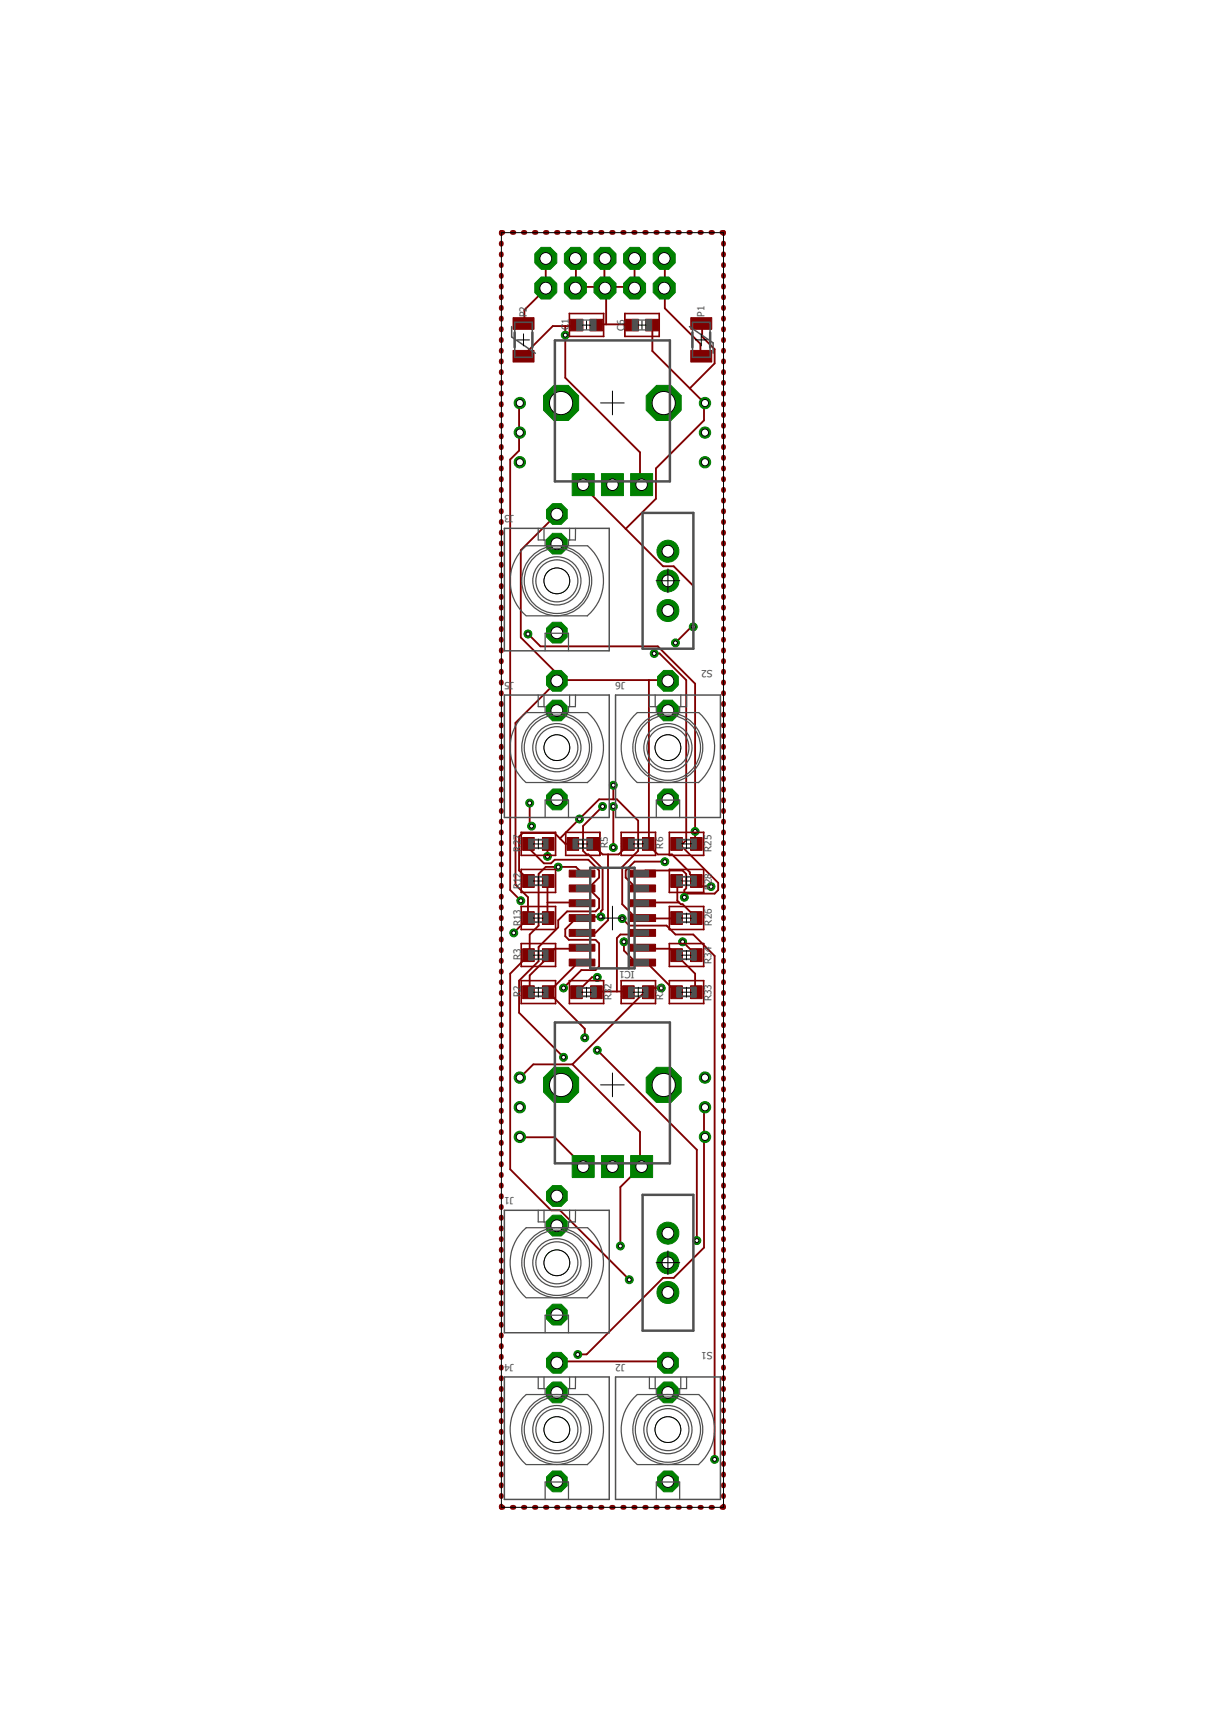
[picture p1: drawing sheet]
<svg xmlns="http://www.w3.org/2000/svg" width="210mm" height="297mm" viewBox="0 0 210 297" stroke-linecap="round" stroke-linejoin="round" font-family="sans-serif">
<defs><g id="words">
<g font-size="1.7" fill="#505050">
<text x="90.3" y="54.3" transform="rotate(-90 90.3 54.3)">P2</text>
<text x="97.5" y="56.5" transform="rotate(-90 97.5 56.5)">C1</text>
<text x="107" y="56.7" transform="rotate(-90 107 56.7)">C6</text>
<text x="120.7" y="54.3" transform="rotate(-90 120.7 54.3)">P1</text>
<text x="87.4" y="88.3" transform="rotate(-180 87.4 88.3)">3</text>
<text x="88.1" y="88.3" transform="rotate(-180 88.1 88.3)">J</text>
<text x="87.4" y="116.8" transform="rotate(-180 87.4 116.8)">5</text>
<text x="88.1" y="116.8" transform="rotate(-180 88.1 116.8)">J</text>
<text x="107.1" y="116.8" transform="rotate(-180 107.1 116.8)">J6</text>
<text x="122.1" y="114.7" transform="rotate(-180 122.1 114.7)">S2</text>
<text x="89.3" y="145.9" transform="rotate(-90 89.3 145.9)">R27</text>
<text x="104.1" y="145.3" transform="rotate(-90 104.1 145.3)">R5</text>
<text x="113.6" y="145.4" transform="rotate(-90 113.6 145.4)">R6</text>
<text x="121.9" y="145.9" transform="rotate(-90 121.9 145.9)">R25</text>
<text x="89.2" y="152.3" transform="rotate(-90 89.2 152.3)">R12</text>
<text x="121.9" y="152.5" transform="rotate(-90 121.9 152.5)">R28</text>
<text x="89.3" y="158.7" transform="rotate(-90 89.3 158.7)">R13</text>
<text x="122" y="158.6" transform="rotate(-90 122 158.6)">R26</text>
<text x="89.2" y="164.5" transform="rotate(-90 89.2 164.5)">R3</text>
<text x="108.7" y="166.4" transform="rotate(-180 108.7 166.4)">IC1</text>
<text x="121.9" y="165.1" transform="rotate(-90 121.9 165.1)">R34</text>
<text x="89.3" y="170.9" transform="rotate(-90 89.3 170.9)">R2</text>
<text x="104.8" y="171.4" transform="rotate(-90 104.8 171.4)">R3</text>
<text x="104.8" y="169.4" transform="rotate(-90 104.8 169.4)">2</text>
<text x="113.7" y="171.4" transform="rotate(-90 113.7 171.4)">R31</text>
<text x="121.9" y="171.5" transform="rotate(-90 121.9 171.5)">R33</text>
<text x="88.1" y="205.1" transform="rotate(-180 88.1 205.1)">J1</text>
<text x="88.1" y="233.7" transform="rotate(-180 88.1 233.7)">J4</text>
<text x="107.1" y="233.7" transform="rotate(-180 107.1 233.7)">J2</text>
<text x="122.1" y="231.5" transform="rotate(-180 122.1 231.5)">S1</text>
</g>
</g></defs>
<g fill="#800000" stroke="#800000" stroke-width=".17">
<path d="M97.7 54.7h2.2v2h-2.2z"/>
<path d="M101.1 54.7h2.2v2h-2.2z"/>
<path d="M107.2 54.7h2.2v2h-2.2z"/>
<path d="M110.6 54.7h2.2v2h-2.2z"/>
<path d="M107.9 161.8h4.4v1.1h-4.4z"/>
<path d="M97.5 161.8h4.4v1.1h-4.4z"/>
<path d="M107.9 164.3h4.4v1.2h-4.4z"/>
<path d="M107.9 159.2h4.4v1.2h-4.4z"/>
<path d="M107.9 156.7h4.4v1.2h-4.4z"/>
<path d="M97.5 164.3h4.4v1.2h-4.4z"/>
<path d="M97.5 159.2h4.4v1.2h-4.4z"/>
<path d="M97.5 156.7h4.4v1.2h-4.4z"/>
<path d="M107.9 151.6h4.4v1.2h-4.4z"/>
<path d="M97.5 151.6h4.4v1.2h-4.4z"/>
<path d="M107.9 154.1h4.4v1.2h-4.4z"/>
<path d="M107.9 149.1h4.4v1.1h-4.4z"/>
<path d="M97.5 154.1h4.4v1.2h-4.4z"/>
<path d="M97.5 149.1h4.4v1.1h-4.4z"/>
<path d="M118.4 54.4h3.6v2h-3.6z"/>
<path d="M118.4 60h3.6v2h-3.6z"/>
<path d="M87.9 60h3.6v2h-3.6z"/>
<path d="M87.9 54.4h3.6v2h-3.6z"/>
<path d="M89.6 149.8h1.9v2.2h-1.9z"/>
<path d="M92.9 149.8h2v2.2h-2z"/>
<path d="M92.9 156.2h2v2.2h-2z"/>
<path d="M89.6 156.2h1.9v2.2h-1.9z"/>
<path d="M89.6 168.9h1.9v2.2h-1.9z"/>
<path d="M92.9 168.9h2v2.2h-2z"/>
<path d="M118.3 143.5h2v2.2h-2z"/>
<path d="M114.9 143.5h2v2.2h-2z"/>
<path d="M114.9 156.2h2v2.2h-2z"/>
<path d="M118.3 156.2h2v2.2h-2z"/>
<path d="M89.6 143.5h1.9v2.2h-1.9z"/>
<path d="M92.9 143.5h2v2.2h-2z"/>
<path d="M114.9 149.8h2v2.2h-2z"/>
<path d="M118.3 149.8h2v2.2h-2z"/>
<path d="M89.6 162.5h1.9v2.2h-1.9z"/>
<path d="M92.9 162.5h2v2.2h-2z"/>
<path d="M110.1 168.9h2v2.2h-2z"/>
<path d="M106.7 168.9h2v2.2h-2z"/>
<path d="M101.2 168.9h2v2.2h-2z"/>
<path d="M97.8 168.9h2v2.2h-2z"/>
<path d="M118.3 168.9h2v2.2h-2z"/>
<path d="M114.9 168.9h2v2.2h-2z"/>
<path d="M118.3 162.5h2v2.2h-2z"/>
<path d="M114.9 162.5h2v2.2h-2z"/>
<path d="M97.2 143.5h1.9v2.2h-1.9z"/>
<path d="M100.6 143.5h2v2.2h-2z"/>
<path d="M106.7 143.5h2v2.2h-2z"/>
<path d="M110.1 143.5h2v2.2h-2z"/>
</g>
<g fill="none" stroke="#800000" stroke-width=".32">
<path d="M93.5 44.3v5.2l-3.6 3.6v2.1l-.2 .2M96.9 55.9v8.8l12.8 12.8v5.5h.2M98.6 44.3l.1 4.8M98.7 49.1h4.9M98.7 49.1l-.1 .2M98.8 55.7l-.1 .2h-4l-4.8 4.8-.2 .3M102.2 55.7l.1-.1h5.8l.2 .1M103.6 49.1l.1 .2M103.7 49.3l.2 .2v6.1M103.7 44.3h-.1v4.8M108.7 49.1h-4.8l-.2 .2M108.7 44.3v5"/>
<path d="M111.7 55.7l.1 4.4 9 8.9-.2 .3v2.7l-8.2 8.2v5.2l-5.2 5.2M113.8 44.3h.1v4.8l-.1 .2 .1 .2v3.3l6.1 6.1v1.8l.2 .3M120.2 55.4l.1 .2v2.1l2.1 2.1v2.5l-4.2 4.2M89.1 69l-.2 .3v4.5l.2 .3h-.2v3.1l-1.5 1.5v73.8l1.8 1.8M95.4 88.1l-6.2 6.2v14.9l6.1 6.1 .1 1.3M99.9 83v.3l13.7 13.7h1.8l3.4 3.4v7M90.5 108.6l2.1 2.1h20.1l6.4 6.4v27.4l.2 .1M95.4 116.6l-7.1 7.2v27.8l2.2 2.1 .1 3.6-2.6 2.5M95.4 116.6l.3-.1h18.5l.2 .1M111.2 116.5v28l-.1 .1 .1 .2 1.5 1.6h2.4l3.1 3v.3l2.1 2.1h1.5M112.1 111.9h.9l4.6 4.6v27.4l-.9 .9M118.8 107.1l-3.1 3"/>
<path d="M90.8 137.5v3.7l.3 .3M103.3 138.1l-3.4 3.4v4.3l.6 .6h.3l2.5 2.4v7l-.3 .3v.9h-3.1l-.3 .3h-.9l-1.8 1.9v1.2l.6 .6h4.5l.7 .6v4l-.7 .6h-2.4l-3 3M105.1 134.5v2.4M105.1 138.1v7.1M90.6 144.6l.2 .2v.7l2.4 2.4h1.2l.6-.6h5.8l1.9 1.8v1.2l-1.9 1.9M93.8 154.6h5.8l.1 .1M93.9 144.6l-.1 .2v1.9M93.9 150.9h-.1v6.1l.1 .3M95.9 143.6l6.8-6.7h3l3.6 3.7v5.2l-2.7 2.7v6.4l2.1 2.1h1.3l.3 .3h5.6M95.9 143.6l1 .9 1.2 .1M95.9 143.6l-.9-.9h-5.4l-.7 .6v5.8l1.6 1.5 .1 .3M99.7 149.6l-1-1.1h-5.2l-1.2 1.2v8.9l-1.5 1.5v3.3l-3.4 3.4v33.5l7 7h1.5l11.9 11.9"/>
<path d="M99.7 152.2h1.1zM100.8 152.2l1.9 1.8v1.5l-.7 .6h-4.8l-1.5 1.5v1.3l-3.4 3.3v2.5l-3.4 3.3v5.5l7.7 7.6M101.6 144.6l1.7 1.8h2.7l1.7-1.8M104.2 146.4v11.2l-2.2 2.2h-2.3M106.6 157.3l1.2 1.3h6.4l1.5 1.5h3.1l3.6 3.6v86.3M110.1 159.8l-.1 .3h-3.7l-.6 .6v9.1M110.1 149.6l.5-.5h6.4l.6 .6v2.5l-.3 .3v1.2M113.9 147.6h-5.2l-1.5 1.5v1.2l1.9 1.9h1M115.9 150.9h.2v3.4l.3 .3M115.9 144.6l.8 .2h-.6zM116.4 154.6h-6.1l-.2 .1M116.4 154.6l.3 .3h.3l2.3 2.4"/>
<path d="M116.7 144.8l6.4 6.4v1.3l-.7 .6h-5.1M99.7 162.3l-.1 .2h-4.6l-1.1 1.1 .2 .1-3.3 3.4v2.7l-.2 .2M99.7 164.9l-.7 .1-5.1 5 6.3 6.2v1.6M102.2 170l.1-.2h5.2l.2 .2M102.3 167.4h-.9l-2.6 2.6M102.3 179.9l17.1 17.1v15.5M106.9 161.3v1.5l1.8 1.9h1.3l.3 .3h.6l5 5M110.1 162.3l.2 .2h4.5l4.3 4.3v3l.2 .2M113.3 169.2h-1.5a1.54 1.54 0 0 1-1.5 .9l-12.2 12.2M117 161.3l2.3 2.3M89.1 194.7l5.9 .1 4.9 5M98.1 182.3l11.6 11.6v5.8l.2 .1-3.6 3.5v10.1"/>
<path d="M98.1 182.3h-6.7l-2.3 2.3M120.8 189.7h-.2v4.8l.2 .2-.2 .1v18.9l-5.2 5.2h-1.8l-13.1 13.1h-1.5M95.4 233.4l.3-.2h18.5l.2 .2"/>
</g>
<g fill="none" stroke="#800000" stroke-width=".83">
<path d="M86.2 39.8h-.3v.2M87.8 39.8h.3M89.7 39.8h.2M91.6 39.8h.2M93.5 39.8h.2M95.4 39.8h.2M97.2 39.8h.3M99.1 39.8h.3M101 39.8h.3M102.9 39.8h.3M104.8 39.8h.3M106.7 39.8h.3"/>
<path d="M108.6 39.8h.2M110.5 39.8h.2M112.4 39.8h.2M114.3 39.8h.2M116.1 39.8h.3M118 39.8h.3M119.9 39.8h.3M121.8 39.8h.3M123.7 39.8h.3v.2M85.9 41.6v.2M85.9 43.5v.2M85.9 45.3v.2"/>
<path d="M85.9 47.1v.2M85.9 49v.2M85.9 50.8v.2M85.9 52.6v.3M85.9 54.5v.2M85.9 56.3v.2M85.9 58.1v.3M85.9 60v.2M124 41.6v.2M124 43.5v.2M124 45.3v.2M124 47.1v.2"/>
<path d="M124 49v.2M124 50.8v.2M124 52.6v.3M124 54.5v.2M124 56.3v.2M124 58.1v.3M124 60v.2M85.9 61.8v.2M85.9 63.6v.3M85.9 65.5v.2M85.9 67.3v.2M85.9 69.2v.2"/>
<path d="M85.9 71v.2M85.9 72.8v.2M85.9 74.7v.1M85.9 76.5v.2M85.9 78.3v.2M124 61.8v.2M124 63.6v.3M124 65.5v.2M124 67.3v.2M124 69.2v.2M124 71v.2M124 72.8v.2"/>
<path d="M124 74.7v.1M124 76.5v.2M124 78.3v.2M85.9 80.2v.1M85.9 82v.2M85.9 83.8v.2M85.9 85.6v.3M85.9 87.5v.2M85.9 89.3v.2M85.9 91.1v.3M85.9 93v.2M85.9 94.8v.2"/>
<path d="M85.9 96.6v.3M85.9 98.5v.2M124 80.2v.1M124 82v.2M124 83.8v.2M124 85.6v.3M124 87.5v.2M124 89.3v.2M124 91.1v.3M124 93v.2M124 94.8v.2M124 96.6v.3"/>
<path d="M124 98.5v.2M85.9 100.3v.2M85.9 102.2v.2M85.9 104v.2M85.9 105.8v.2M85.9 107.7v.2M85.9 109.5v.2M85.9 111.3v.2M85.9 113.2v.2M85.9 115v.2M85.9 116.8v.2M85.9 118.7v.2"/>
<path d="M124 100.3v.2M124 102.2v.2M124 104v.2M124 105.8v.2M124 107.7v.2M124 109.5v.2M124 111.3v.2M124 113.2v.2M124 115v.2M124 116.8v.2M124 118.7v.2M85.9 120.5v.2"/>
<path d="M85.9 122.3v.2M85.9 124.2v.2M85.9 126v.2M85.9 127.8v.2M85.9 129.6v.3M85.9 131.5v.2M85.9 133.3v.2M85.9 135.1v.3M85.9 137v.2M85.9 138.8v.2M124 120.5v.2M124 122.3v.2"/>
<path d="M124 124.2v.2M124 126v.2M124 127.8v.2M124 129.6v.3M124 131.5v.2M124 133.3v.2M124 135.1v.3M124 137v.2M124 138.8v.2M85.9 140.7v.2M85.9 142.5v.2M85.9 144.3v.2"/>
<path d="M85.9 146.2v.2M85.9 148v.2M85.9 149.8v.2M85.9 151.7v.2M85.9 153.5v.2M85.9 155.3v.2M85.9 157.2v.2M85.9 159v.2M124 140.7v.2M124 142.5v.2M124 144.3v.2M124 146.2v.2"/>
<path d="M124 148v.2M124 149.8v.2M124 151.7v.2M124 153.5v.2M124 155.3v.2M124 157.2v.2M124 159v.2M85.9 160.8v.2M85.9 162.7v.2M85.9 164.5v.2M85.9 166.3v.2M85.9 168.2v.2"/>
<path d="M85.9 170v.2M85.9 171.8v.2M85.9 173.7v.2M85.9 175.5v.2M85.9 177.3v.2M85.9 179.2v.2M124 160.8v.2M124 162.7v.2M124 164.5v.2M124 166.3v.2M124 168.2v.2M124 170v.2"/>
<path d="M124 171.8v.2M124 173.7v.2M124 175.5v.2M124 177.3v.2M124 179.2v.2M85.9 181v.2M85.9 182.8v.2M85.9 184.7v.2M85.9 186.5v.2M85.9 188.3v.2M85.9 190.2v.2M85.9 192v.2"/>
<path d="M85.9 193.8v.2M85.9 195.7v.2M85.9 197.5v.2M85.9 199.3v.2M124 181v.2M124 182.8v.2M124 184.7v.2M124 186.5v.2M124 188.3v.2M124 190.2v.2M124 192v.2M124 193.8v.2"/>
<path d="M124 195.7v.2M124 197.5v.2M124 199.3v.2M85.9 201.2v.2M85.9 203v.2M85.9 204.8v.2M85.9 206.7v.2M85.9 208.5v.2M85.9 210.3v.2M85.9 212.2v.2M85.9 214v.2M85.9 215.8v.2"/>
<path d="M85.9 217.7v.2M85.9 219.5v.2M124 201.2v.2M124 203v.2M124 204.8v.2M124 206.7v.2M124 208.5v.2M124 210.3v.2M124 212.2v.2M124 214v.2M124 215.8v.2M124 217.7v.2"/>
<path d="M124 219.5v.2M85.9 221.3v.2M85.9 223.2v.2M85.9 225v.2M85.9 226.8v.2M85.9 228.7v.2M85.9 230.5v.2M85.9 232.3v.2M85.9 234.2v.2M85.9 236v.2M85.9 237.8v.2M85.9 239.7v.2"/>
<path d="M124 221.3v.2M124 223.2v.2M124 225v.2M124 226.8v.2M124 228.7v.2M124 230.5v.2M124 232.3v.2M124 234.2v.2M124 236v.2M124 237.8v.2M124 239.7v.2M85.9 241.5v.2"/>
<path d="M85.9 243.3v.2M85.9 245.2v.2M85.9 247v.2M85.9 248.8v.2M85.9 250.7v.2M85.9 252.5v.2M85.9 254.3v.3M85.9 256.2v.2M85.9 258v.2h.3M87.8 258.2h.3M89.7 258.2h.2M91.6 258.2h.2"/>
<path d="M93.5 258.2h.2M95.4 258.2h.2M97.2 258.2h.3M99.1 258.2h.3M101 258.2h.3M102.9 258.2h.3M104.8 258.2h.3M106.7 258.2h.3M108.6 258.2h.2M110.5 258.2h.2M112.4 258.2h.2M114.3 258.2h.2"/>
<path d="M116.1 258.2h.3M118 258.2h.3M119.9 258.2h.3M121.8 258.2h.3M124 241.5v.2M124 243.3v.2M124 245.2v.2M124 247v.2M124 248.8v.2M124 250.7v.2M124 252.5v.2M124 254.3v.3"/>
<path d="M124 256.2v.2M124 258v.2h-.3"/>
</g>
<circle cx="95.4" cy="210" r="1.93" fill="#008000" stroke="#008000" stroke-width=".17"/>
<circle cx="95.4" cy="210" r="1.02" fill="#fff" stroke="#000" stroke-width=".17"/>
<circle cx="95.4" cy="225.2" r="1.93" fill="#008000" stroke="#008000" stroke-width=".17"/>
<circle cx="95.4" cy="225.2" r="1.02" fill="#fff" stroke="#000" stroke-width=".17"/>
<circle cx="95.4" cy="204.9" r="1.93" fill="#008000" stroke="#008000" stroke-width=".17"/>
<circle cx="95.4" cy="204.9" r="1.02" fill="#fff" stroke="#000" stroke-width=".17"/>
<circle cx="114.4" cy="238.5" r="1.93" fill="#008000" stroke="#008000" stroke-width=".17"/>
<circle cx="114.4" cy="238.5" r="1.02" fill="#fff" stroke="#000" stroke-width=".17"/>
<circle cx="114.4" cy="253.8" r="1.93" fill="#008000" stroke="#008000" stroke-width=".17"/>
<circle cx="114.4" cy="253.8" r="1.02" fill="#fff" stroke="#000" stroke-width=".17"/>
<circle cx="114.4" cy="233.4" r="1.93" fill="#008000" stroke="#008000" stroke-width=".17"/>
<circle cx="114.4" cy="233.5" r="1.02" fill="#fff" stroke="#000" stroke-width=".17"/>
<circle cx="95.4" cy="93.1" r="1.93" fill="#008000" stroke="#008000" stroke-width=".17"/>
<circle cx="95.4" cy="93.2" r="1.02" fill="#fff" stroke="#000" stroke-width=".17"/>
<circle cx="95.4" cy="108.4" r="1.93" fill="#008000" stroke="#008000" stroke-width=".17"/>
<circle cx="95.4" cy="108.4" r="1.02" fill="#fff" stroke="#000" stroke-width=".17"/>
<circle cx="95.4" cy="88.1" r="1.93" fill="#008000" stroke="#008000" stroke-width=".17"/>
<circle cx="95.4" cy="88.1" r="1.02" fill="#fff" stroke="#000" stroke-width=".17"/>
<circle cx="95.4" cy="238.5" r="1.93" fill="#008000" stroke="#008000" stroke-width=".17"/>
<circle cx="95.4" cy="238.5" r="1.02" fill="#fff" stroke="#000" stroke-width=".17"/>
<circle cx="95.4" cy="253.8" r="1.93" fill="#008000" stroke="#008000" stroke-width=".17"/>
<circle cx="95.4" cy="253.8" r="1.02" fill="#fff" stroke="#000" stroke-width=".17"/>
<circle cx="95.4" cy="233.4" r="1.93" fill="#008000" stroke="#008000" stroke-width=".17"/>
<circle cx="95.4" cy="233.5" r="1.02" fill="#fff" stroke="#000" stroke-width=".17"/>
<circle cx="95.4" cy="121.7" r="1.93" fill="#008000" stroke="#008000" stroke-width=".17"/>
<circle cx="95.4" cy="121.7" r="1.02" fill="#fff" stroke="#000" stroke-width=".17"/>
<circle cx="95.4" cy="136.9" r="1.93" fill="#008000" stroke="#008000" stroke-width=".17"/>
<circle cx="95.4" cy="137" r="1.02" fill="#fff" stroke="#000" stroke-width=".17"/>
<circle cx="95.4" cy="116.6" r="1.93" fill="#008000" stroke="#008000" stroke-width=".17"/>
<circle cx="95.4" cy="116.6" r="1.02" fill="#fff" stroke="#000" stroke-width=".17"/>
<circle cx="114.4" cy="121.7" r="1.93" fill="#008000" stroke="#008000" stroke-width=".17"/>
<circle cx="114.4" cy="121.7" r="1.02" fill="#fff" stroke="#000" stroke-width=".17"/>
<circle cx="114.4" cy="136.9" r="1.93" fill="#008000" stroke="#008000" stroke-width=".17"/>
<circle cx="114.4" cy="137" r="1.02" fill="#fff" stroke="#000" stroke-width=".17"/>
<circle cx="114.4" cy="116.6" r="1.93" fill="#008000" stroke="#008000" stroke-width=".17"/>
<circle cx="114.4" cy="116.6" r="1.02" fill="#fff" stroke="#000" stroke-width=".17"/>
<circle cx="93.5" cy="44.3" r="2.04" fill="#008000" stroke="#008000" stroke-width=".17"/>
<circle cx="93.5" cy="44.3" r="1.02" fill="#fff" stroke="#000" stroke-width=".17"/>
<circle cx="93.5" cy="49.3" r="2.04" fill="#008000" stroke="#008000" stroke-width=".17"/>
<circle cx="93.5" cy="49.4" r="1.02" fill="#fff" stroke="#000" stroke-width=".17"/>
<circle cx="98.6" cy="44.3" r="2.04" fill="#008000" stroke="#008000" stroke-width=".17"/>
<circle cx="98.6" cy="44.3" r="1.02" fill="#fff" stroke="#000" stroke-width=".17"/>
<circle cx="98.6" cy="49.3" r="2.04" fill="#008000" stroke="#008000" stroke-width=".17"/>
<circle cx="98.6" cy="49.4" r="1.02" fill="#fff" stroke="#000" stroke-width=".17"/>
<circle cx="103.7" cy="44.3" r="2.04" fill="#008000" stroke="#008000" stroke-width=".17"/>
<circle cx="103.7" cy="44.3" r="1.02" fill="#fff" stroke="#000" stroke-width=".17"/>
<circle cx="103.7" cy="49.3" r="2.04" fill="#008000" stroke="#008000" stroke-width=".17"/>
<circle cx="103.7" cy="49.4" r="1.02" fill="#fff" stroke="#000" stroke-width=".17"/>
<circle cx="108.7" cy="44.3" r="2.04" fill="#008000" stroke="#008000" stroke-width=".17"/>
<circle cx="108.7" cy="44.3" r="1.02" fill="#fff" stroke="#000" stroke-width=".17"/>
<circle cx="108.7" cy="49.3" r="2.04" fill="#008000" stroke="#008000" stroke-width=".17"/>
<circle cx="108.7" cy="49.4" r="1.02" fill="#fff" stroke="#000" stroke-width=".17"/>
<circle cx="113.8" cy="44.3" r="2.04" fill="#008000" stroke="#008000" stroke-width=".17"/>
<circle cx="113.8" cy="44.3" r="1.02" fill="#fff" stroke="#000" stroke-width=".17"/>
<circle cx="113.8" cy="49.3" r="2.04" fill="#008000" stroke="#008000" stroke-width=".17"/>
<circle cx="113.8" cy="49.4" r="1.02" fill="#fff" stroke="#000" stroke-width=".17"/>
<path d="M98 198h3.8v3.7h-3.8z" fill="#008000" stroke="#008000" stroke-width=".17"/>
<circle cx="99.9" cy="199.9" r=".99" fill="#fff" stroke="#000" stroke-width=".17"/>
<path d="M103.1 198h3.7v3.7h-3.7z" fill="#008000" stroke="#008000" stroke-width=".17"/>
<circle cx="104.9" cy="199.9" r=".99" fill="#fff" stroke="#000" stroke-width=".17"/>
<path d="M108.1 198h3.7v3.7h-3.7z" fill="#008000" stroke="#008000" stroke-width=".17"/>
<circle cx="109.9" cy="199.9" r=".99" fill="#fff" stroke="#000" stroke-width=".17"/>
<circle cx="96.1" cy="185.8" r="3.3" fill="#008000" stroke="#008000" stroke-width=".17"/>
<circle cx="96.1" cy="185.9" r="1.99" fill="#fff" stroke="#000" stroke-width=".17"/>
<circle cx="113.7" cy="185.8" r="3.3" fill="#008000" stroke="#008000" stroke-width=".17"/>
<circle cx="113.7" cy="185.9" r="1.99" fill="#fff" stroke="#000" stroke-width=".17"/>
<path d="M98 81.1h3.8v3.8h-3.8z" fill="#008000" stroke="#008000" stroke-width=".17"/>
<circle cx="99.9" cy="83" r=".99" fill="#fff" stroke="#000" stroke-width=".17"/>
<path d="M103.1 81.1h3.7v3.8h-3.7z" fill="#008000" stroke="#008000" stroke-width=".17"/>
<circle cx="104.9" cy="83" r=".99" fill="#fff" stroke="#000" stroke-width=".17"/>
<path d="M108.1 81.1h3.7v3.8h-3.7z" fill="#008000" stroke="#008000" stroke-width=".17"/>
<circle cx="109.9" cy="83" r=".99" fill="#fff" stroke="#000" stroke-width=".17"/>
<circle cx="96.1" cy="69" r="3.3" fill="#008000" stroke="#008000" stroke-width=".17"/>
<circle cx="96.1" cy="69" r="1.99" fill="#fff" stroke="#000" stroke-width=".17"/>
<circle cx="113.7" cy="69" r="3.3" fill="#008000" stroke="#008000" stroke-width=".17"/>
<circle cx="113.7" cy="69" r="1.99" fill="#fff" stroke="#000" stroke-width=".17"/>
<circle cx="114.4" cy="221.4" r="1.88" fill="#008000" stroke="#008000" stroke-width=".17"/>
<circle cx="114.4" cy="221.4" r="1.02" fill="#fff" stroke="#000" stroke-width=".17"/>
<circle cx="114.4" cy="216.3" r="1.88" fill="#008000" stroke="#008000" stroke-width=".17"/>
<circle cx="114.4" cy="216.3" r="1.02" fill="#fff" stroke="#000" stroke-width=".17"/>
<circle cx="114.4" cy="211.2" r="1.88" fill="#008000" stroke="#008000" stroke-width=".17"/>
<circle cx="114.4" cy="211.2" r="1.02" fill="#fff" stroke="#000" stroke-width=".17"/>
<circle cx="114.4" cy="104.6" r="1.88" fill="#008000" stroke="#008000" stroke-width=".17"/>
<circle cx="114.4" cy="104.6" r="1.02" fill="#fff" stroke="#000" stroke-width=".17"/>
<circle cx="114.4" cy="99.5" r="1.88" fill="#008000" stroke="#008000" stroke-width=".17"/>
<circle cx="114.4" cy="99.5" r="1.02" fill="#fff" stroke="#000" stroke-width=".17"/>
<circle cx="114.4" cy="94.4" r="1.88" fill="#008000" stroke="#008000" stroke-width=".17"/>
<circle cx="114.4" cy="94.4" r="1.02" fill="#fff" stroke="#000" stroke-width=".17"/>
<circle cx="120.8" cy="69" r=".97" fill="#008000" stroke="#008000" stroke-width=".17"/>
<circle cx="120.8" cy="69" r=".61" fill="#fff" stroke="#000" stroke-width=".17"/>
<circle cx="120.8" cy="74.1" r=".97" fill="#008000" stroke="#008000" stroke-width=".17"/>
<circle cx="120.8" cy="74.1" r=".61" fill="#fff" stroke="#000" stroke-width=".17"/>
<circle cx="120.8" cy="79.2" r=".97" fill="#008000" stroke="#008000" stroke-width=".17"/>
<circle cx="120.8" cy="79.2" r=".61" fill="#fff" stroke="#000" stroke-width=".17"/>
<circle cx="89.1" cy="79.2" r=".97" fill="#008000" stroke="#008000" stroke-width=".17"/>
<circle cx="89.1" cy="79.2" r=".61" fill="#fff" stroke="#000" stroke-width=".17"/>
<circle cx="89.1" cy="74.1" r=".97" fill="#008000" stroke="#008000" stroke-width=".17"/>
<circle cx="89.1" cy="74.1" r=".61" fill="#fff" stroke="#000" stroke-width=".17"/>
<circle cx="89.1" cy="69" r=".97" fill="#008000" stroke="#008000" stroke-width=".17"/>
<circle cx="89.1" cy="69" r=".61" fill="#fff" stroke="#000" stroke-width=".17"/>
<circle cx="89.1" cy="194.8" r=".97" fill="#008000" stroke="#008000" stroke-width=".17"/>
<circle cx="89.1" cy="194.8" r=".61" fill="#fff" stroke="#000" stroke-width=".17"/>
<circle cx="89.1" cy="189.7" r=".97" fill="#008000" stroke="#008000" stroke-width=".17"/>
<circle cx="89.1" cy="189.7" r=".61" fill="#fff" stroke="#000" stroke-width=".17"/>
<circle cx="89.1" cy="184.6" r=".97" fill="#008000" stroke="#008000" stroke-width=".17"/>
<circle cx="89.1" cy="184.6" r=".61" fill="#fff" stroke="#000" stroke-width=".17"/>
<circle cx="120.8" cy="184.6" r=".97" fill="#008000" stroke="#008000" stroke-width=".17"/>
<circle cx="120.8" cy="184.6" r=".61" fill="#fff" stroke="#000" stroke-width=".17"/>
<circle cx="120.8" cy="189.7" r=".97" fill="#008000" stroke="#008000" stroke-width=".17"/>
<circle cx="120.8" cy="189.7" r=".61" fill="#fff" stroke="#000" stroke-width=".17"/>
<circle cx="120.8" cy="194.8" r=".97" fill="#008000" stroke="#008000" stroke-width=".17"/>
<circle cx="120.8" cy="194.8" r=".61" fill="#fff" stroke="#000" stroke-width=".17"/>
<circle cx="102.3" cy="167.4" r=".68" fill="#008000" stroke="#008000" stroke-width=".17"/>
<circle cx="102.3" cy="167.4" r=".34" fill="#fff" stroke="#000" stroke-width=".17"/>
<circle cx="121.8" cy="151.9" r=".68" fill="#008000" stroke="#008000" stroke-width=".17"/>
<circle cx="121.8" cy="151.9" r=".34" fill="#fff" stroke="#000" stroke-width=".17"/>
<circle cx="88" cy="159.8" r=".68" fill="#008000" stroke="#008000" stroke-width=".17"/>
<circle cx="88" cy="159.8" r=".34" fill="#fff" stroke="#000" stroke-width=".17"/>
<circle cx="96.9" cy="57.4" r=".68" fill="#008000" stroke="#008000" stroke-width=".17"/>
<circle cx="96.9" cy="57.4" r=".34" fill="#fff" stroke="#000" stroke-width=".17"/>
<circle cx="99.3" cy="140.3" r=".68" fill="#008000" stroke="#008000" stroke-width=".17"/>
<circle cx="99.3" cy="140.3" r=".34" fill="#fff" stroke="#000" stroke-width=".17"/>
<circle cx="106.3" cy="213.4" r=".68" fill="#008000" stroke="#008000" stroke-width=".17"/>
<circle cx="106.3" cy="213.4" r=".34" fill="#fff" stroke="#000" stroke-width=".17"/>
<circle cx="113.3" cy="169.2" r=".68" fill="#008000" stroke="#008000" stroke-width=".17"/>
<circle cx="113.3" cy="169.2" r=".34" fill="#fff" stroke="#000" stroke-width=".17"/>
<circle cx="105.1" cy="134.5" r=".68" fill="#008000" stroke="#008000" stroke-width=".17"/>
<circle cx="105.1" cy="134.5" r=".34" fill="#fff" stroke="#000" stroke-width=".17"/>
<circle cx="103" cy="157.1" r=".68" fill="#008000" stroke="#008000" stroke-width=".17"/>
<circle cx="103" cy="157.1" r=".34" fill="#fff" stroke="#000" stroke-width=".17"/>
<circle cx="103.3" cy="138.2" r=".68" fill="#008000" stroke="#008000" stroke-width=".17"/>
<circle cx="103.3" cy="138.2" r=".34" fill="#fff" stroke="#000" stroke-width=".17"/>
<circle cx="118.8" cy="107.4" r=".68" fill="#008000" stroke="#008000" stroke-width=".17"/>
<circle cx="118.8" cy="107.4" r=".34" fill="#fff" stroke="#000" stroke-width=".17"/>
<circle cx="115.7" cy="110.1" r=".68" fill="#008000" stroke="#008000" stroke-width=".17"/>
<circle cx="115.7" cy="110.1" r=".34" fill="#fff" stroke="#000" stroke-width=".17"/>
<circle cx="96.6" cy="169.2" r=".68" fill="#008000" stroke="#008000" stroke-width=".17"/>
<circle cx="96.6" cy="169.2" r=".34" fill="#fff" stroke="#000" stroke-width=".17"/>
<circle cx="96.6" cy="181.1" r=".68" fill="#008000" stroke="#008000" stroke-width=".17"/>
<circle cx="96.6" cy="181.1" r=".34" fill="#fff" stroke="#000" stroke-width=".17"/>
<circle cx="93.8" cy="146.7" r=".68" fill="#008000" stroke="#008000" stroke-width=".17"/>
<circle cx="93.8" cy="146.7" r=".34" fill="#fff" stroke="#000" stroke-width=".17"/>
<circle cx="95.7" cy="148.5" r=".68" fill="#008000" stroke="#008000" stroke-width=".17"/>
<circle cx="95.7" cy="148.5" r=".34" fill="#fff" stroke="#000" stroke-width=".17"/>
<circle cx="107.8" cy="219.2" r=".68" fill="#008000" stroke="#008000" stroke-width=".17"/>
<circle cx="107.8" cy="219.2" r=".34" fill="#fff" stroke="#000" stroke-width=".17"/>
<circle cx="119.4" cy="212.5" r=".68" fill="#008000" stroke="#008000" stroke-width=".17"/>
<circle cx="119.4" cy="212.5" r=".34" fill="#fff" stroke="#000" stroke-width=".17"/>
<circle cx="102.3" cy="179.9" r=".68" fill="#008000" stroke="#008000" stroke-width=".17"/>
<circle cx="102.3" cy="179.9" r=".34" fill="#fff" stroke="#000" stroke-width=".17"/>
<circle cx="100.2" cy="177.8" r=".68" fill="#008000" stroke="#008000" stroke-width=".17"/>
<circle cx="100.2" cy="177.8" r=".34" fill="#fff" stroke="#000" stroke-width=".17"/>
<circle cx="99" cy="232" r=".68" fill="#008000" stroke="#008000" stroke-width=".17"/>
<circle cx="99" cy="232" r=".34" fill="#fff" stroke="#000" stroke-width=".17"/>
<circle cx="106.6" cy="157.4" r=".68" fill="#008000" stroke="#008000" stroke-width=".17"/>
<circle cx="106.6" cy="157.4" r=".34" fill="#fff" stroke="#000" stroke-width=".17"/>
<circle cx="122.4" cy="250" r=".68" fill="#008000" stroke="#008000" stroke-width=".17"/>
<circle cx="122.4" cy="250" r=".34" fill="#fff" stroke="#000" stroke-width=".17"/>
<circle cx="90.5" cy="108.6" r=".68" fill="#008000" stroke="#008000" stroke-width=".17"/>
<circle cx="90.5" cy="108.6" r=".34" fill="#fff" stroke="#000" stroke-width=".17"/>
<circle cx="113.9" cy="147.6" r=".68" fill="#008000" stroke="#008000" stroke-width=".17"/>
<circle cx="113.9" cy="147.6" r=".34" fill="#fff" stroke="#000" stroke-width=".17"/>
<circle cx="119.1" cy="142.4" r=".68" fill="#008000" stroke="#008000" stroke-width=".17"/>
<circle cx="119.1" cy="142.4" r=".34" fill="#fff" stroke="#000" stroke-width=".17"/>
<circle cx="117" cy="161.3" r=".68" fill="#008000" stroke="#008000" stroke-width=".17"/>
<circle cx="117" cy="161.3" r=".34" fill="#fff" stroke="#000" stroke-width=".17"/>
<circle cx="117.3" cy="153.7" r=".68" fill="#008000" stroke="#008000" stroke-width=".17"/>
<circle cx="117.3" cy="153.7" r=".34" fill="#fff" stroke="#000" stroke-width=".17"/>
<circle cx="112.1" cy="112" r=".68" fill="#008000" stroke="#008000" stroke-width=".17"/>
<circle cx="112.1" cy="112" r=".34" fill="#fff" stroke="#000" stroke-width=".17"/>
<circle cx="105.1" cy="138.2" r=".68" fill="#008000" stroke="#008000" stroke-width=".17"/>
<circle cx="105.1" cy="138.2" r=".34" fill="#fff" stroke="#000" stroke-width=".17"/>
<circle cx="105.1" cy="145.2" r=".68" fill="#008000" stroke="#008000" stroke-width=".17"/>
<circle cx="105.1" cy="145.2" r=".34" fill="#fff" stroke="#000" stroke-width=".17"/>
<circle cx="106.9" cy="161.3" r=".68" fill="#008000" stroke="#008000" stroke-width=".17"/>
<circle cx="106.9" cy="161.3" r=".34" fill="#fff" stroke="#000" stroke-width=".17"/>
<circle cx="90.8" cy="137.6" r=".68" fill="#008000" stroke="#008000" stroke-width=".17"/>
<circle cx="90.8" cy="137.6" r=".34" fill="#fff" stroke="#000" stroke-width=".17"/>
<circle cx="91.1" cy="141.5" r=".68" fill="#008000" stroke="#008000" stroke-width=".17"/>
<circle cx="91.1" cy="141.5" r=".34" fill="#fff" stroke="#000" stroke-width=".17"/>
<circle cx="89.2" cy="154.3" r=".68" fill="#008000" stroke="#008000" stroke-width=".17"/>
<circle cx="89.2" cy="154.3" r=".34" fill="#fff" stroke="#000" stroke-width=".17"/>
<g fill="#800000" stroke="#800000" stroke-width=".17">
<path d="M97.5 53.7h6z"/>
<path d="M103.4 53.7h.1v4z"/>
<path d="M97.5 57.6l6 .1h-6z"/>
<path d="M97.5 53.7h.1v4z"/>
<path d="M107 53.7h6z"/>
<path d="M112.9 53.7h.1v4z"/>
<path d="M107.1 57.6l5.9 .1h-5.9z"/>
<path d="M107 53.7h.1v4z"/>
<path d="M89.3 148.9h5.9z"/>
<path d="M95.1 148.9h.1v4z"/>
<path d="M89.3 152.8l5.9 .1h-5.9z"/>
<path d="M89.3 148.9h.1l-.1 4z"/>
<path d="M89.3 159.2l5.9 .1h-5.9z"/>
<path d="M89.3 155.3h.1l-.1 4z"/>
<path d="M89.3 155.3h5.9z"/>
<path d="M95.1 155.3h.1v4z"/>
<path d="M89.3 167.9l5.9 .1h-5.9z"/>
<path d="M95.2 167.9v4.1z"/>
<path d="M89.3 171.9h5.9l-5.9 .1z"/>
<path d="M89.3 167.9v4.1z"/>
<path d="M114.6 146.5h6z"/>
<path d="M114.6 142.6h.1v4z"/>
<path d="M114.6 142.6h6z"/>
<path d="M120.5 142.6h.1v4z"/>
<path d="M114.6 155.3h6z"/>
<path d="M120.5 155.3h.1v4z"/>
<path d="M114.6 159.2l6 .1z"/>
<path d="M114.6 155.3h.1v4z"/>
<path d="M89.3 142.6h5.9z"/>
<path d="M95.1 142.6h.1v4z"/>
<path d="M89.3 146.5h5.9l-5.9 .1z"/>
<path d="M89.3 142.6h.1l-.1 4z"/>
<path d="M114.6 148.9h6z"/>
<path d="M120.5 148.9h.1v4z"/>
<path d="M114.6 152.8l6 .1z"/>
<path d="M114.6 148.9h.1v4z"/>
<path d="M89.3 161.6l5.9 .1h-5.9z"/>
<path d="M95.2 161.6v4z"/>
<path d="M89.3 165.5l5.9 .1h-5.9z"/>
<path d="M89.3 161.6v4z"/>
<path d="M106.4 171.9h6l-6 .1z"/>
<path d="M106.4 168h.1v4z"/>
<path d="M106.4 168h6z"/>
<path d="M112.3 168h.1v4z"/>
<path d="M97.5 171.9h6l-6 .1z"/>
<path d="M97.5 167.9l.1 4.1z"/>
<path d="M97.5 167.9l6 .1h-6z"/>
<path d="M103.4 168h.1v4z"/>
<path d="M114.7 171.9h5.9l-5.9 .1z"/>
<path d="M114.6 168h.1v4z"/>
<path d="M114.6 168h6z"/>
<path d="M120.5 168h.1v4z"/>
<path d="M114.7 165.5l5.9 .1h-5.9z"/>
<path d="M114.6 161.6h.1v4z"/>
<path d="M114.6 161.6l6 .1z"/>
<path d="M120.5 161.6h.1v4z"/>
<path d="M96.9 142.6h5.9z"/>
<path d="M102.7 142.6h.1v4z"/>
<path d="M96.9 146.5h5.9l-5.9 .1z"/>
<path d="M96.9 142.6h.1l-.1 4z"/>
<path d="M106.4 142.6h6z"/>
<path d="M112.3 142.6h.1v4z"/>
<path d="M106.4 146.5h6z"/>
<path d="M106.4 142.6h.1v4z"/>
</g>
<path d="M87.7 55.9v1.8l4 2.8M88.2 55.2h3v6h-3zM118.1 55.9l4.1 2.8v1.8M118.7 55.2h3v6h-3zM86.4 90.5h18v21h-18zM86.4 119.1h18v20.9h-18zM105.5 119.1h17.9v20.9h-17.9zM86.4 207.3h18v21h-18zM86.4 235.9h18v21h-18zM105.5 235.9h17.9v21h-17.9z" fill="none" stroke="#505050" stroke-width=".25"/>
<path d="M88.2 57v2.5M91.2 57v2.5M95.1 58.3h19.7v24.2h-19.7zM118.6 57v2.5M121.7 57v2.5M110.1 87.9h8.7v23.2h-8.7zM101.1 148.7h7.6v17.2h-7.6zM107.7 148.7v17.2M95.1 175.2h19.7v24.1h-19.7zM110.1 204.7h8.7v23.2h-8.7z" fill="none" stroke="#505050" stroke-width=".42"/>
<g fill="none" stroke="#505050" stroke-width=".21">
<path d="M99.8 54.8h1.4M99.8 56.5h1.4M109.3 54.8h1.4M109.3 56.5h1.4M92.2 90.5v2h1.2v1M93.2 90.5v2M93.4 99.5h4M95.4 97.5v4M97.6 90.5v2M98.6 90.5v2h-1.2v1M100.7 93.5h-10.5a7.9 7.9 0 0 0-.1 12M100.7 93.5a7.9 7.9 0 0 1-.1 12"/>
<path d="M90.2 105.5h10.5M92.2 119.1v2h1.2v1M93.2 119.1v2M93.4 111.5v-3h4v3M97.6 119.1v2M98.6 119.1v2h-1.2v1M111.3 119.1v2h1.2v1M112.3 119.1v2M116.6 119.1v2M117.6 119.1v2h-1.1v1M90.2 134h10.5M93.4 128.1h4"/>
<path d="M95.4 126.1v4M100.7 122.1h-10.5a7.9 7.9 0 0 0-.1 11.9M100.7 122.1a7.9 7.9 0 0 1-.1 12M109.2 122.1a7.9 7.9 0 0 0 0 11.9M109.2 122.1h10.5a7.9 7.9 0 0 1 0 12M109.2 134h10.5M112.5 128.1h4M114.4 126.1v4M93.4 140.1v-3h4v3M112.5 140.1v-3h4v3M92.2 207.3v2h1.2v1M93.2 207.3v2"/>
<path d="M93.4 216.3h4M95.4 214.3v4M97.6 207.3v2M98.6 207.3v2h-1.2v1M100.7 210.3h-10.5a7.9 7.9 0 0 0-.1 12M100.7 210.3a7.9 7.9 0 0 1-.1 12M90.2 222.3h10.5M92.2 235.9v2h1.2v1M93.2 235.9v2M93.4 228.3v-3h4v3M97.6 235.9v2M98.6 235.9v2h-1.2v1"/>
<path d="M100.7 238.9h-10.5a7.9 7.9 0 0 0-.1 12M100.7 238.9a7.9 7.9 0 0 1-.1 12M109.2 238.9a7.9 7.9 0 0 0 0 12M109.2 238.9h10.5a7.9 7.9 0 0 1 0 12M111.3 235.9v2h1.2v1M112.3 235.9v2M116.6 235.9v2M117.6 235.9v2h-1.1v1M90.2 250.9h10.5M93.4 256.9v-3h4v3M93.4 244.9h4M95.4 242.9v4"/>
<path d="M109.2 250.9h10.5M112.5 256.9v-3h4v3M112.5 244.9h4M114.4 242.9v4"/>
<circle cx="95.4" cy="99.5" r="6"/>
<circle cx="95.4" cy="99.5" r="5.6"/>
<circle cx="95.4" cy="99.5" r="4.1"/>
<circle cx="95.4" cy="99.5" r="3.6"/>
<circle cx="95.4" cy="128.1" r="6"/>
<circle cx="95.4" cy="128.1" r="5.6"/>
<circle cx="95.4" cy="128.1" r="4.1"/>
<circle cx="95.4" cy="128.1" r="3.6"/>
<circle cx="114.4" cy="128.1" r="6"/>
<circle cx="114.4" cy="128.1" r="5.6"/>
<circle cx="114.4" cy="128.1" r="4.1"/>
<circle cx="114.4" cy="128.1" r="3.6"/>
<circle cx="95.4" cy="216.3" r="6"/>
<circle cx="95.4" cy="216.3" r="5.6"/>
<circle cx="95.4" cy="216.3" r="4.1"/>
<circle cx="95.4" cy="216.3" r="3.6"/>
<circle cx="95.4" cy="244.9" r="6"/>
<circle cx="95.4" cy="244.9" r="5.6"/>
<circle cx="95.4" cy="244.9" r="4.1"/>
<circle cx="95.4" cy="244.9" r="3.6"/>
<circle cx="114.4" cy="244.9" r="6"/>
<circle cx="114.4" cy="244.9" r="5.6"/>
<circle cx="114.4" cy="244.9" r="4.1"/>
<circle cx="114.4" cy="244.9" r="3.6"/>
</g>
<g fill="#505050" stroke="#505050" stroke-width=".17">
<path d="M98.8 54.7h1v1.9h-1z"/>
<path d="M101.1 54.7h1.1v1.9h-1.1z"/>
<path d="M108.3 54.7h1v1.9h-1z"/>
<path d="M110.7 54.7h1v1.9h-1z"/>
<path d="M108.9 164.4h2.2v1h-2.2z"/>
<path d="M108.9 161.9h2.2v.9h-2.2z"/>
<path d="M108.9 159.3h2.2v1h-2.2z"/>
<path d="M108.9 156.8h2.2v1h-2.2z"/>
<path d="M98.7 156.8h2.2v1h-2.2z"/>
<path d="M98.7 159.3h2.2v1h-2.2z"/>
<path d="M98.7 161.9h2.2v.9h-2.2z"/>
<path d="M98.7 164.4h2.2v1h-2.2z"/>
<path d="M108.9 154.2h2.2v1h-2.2z"/>
<path d="M108.9 151.7h2.2v1h-2.2z"/>
<path d="M108.9 149.2h2.2v.9h-2.2z"/>
<path d="M98.7 149.2h2.2v.9h-2.2z"/>
<path d="M98.7 151.7h2.2v1h-2.2z"/>
<path d="M98.7 154.2h2.2v1h-2.2z"/>
<path d="M93.1 150.1h.8v1.7h-.8z"/>
<path d="M90.6 150.1h.8v1.7h-.8z"/>
<path d="M90.6 156.4h.8v1.7h-.8z"/>
<path d="M93.1 156.4h.8v1.7h-.8z"/>
<path d="M93.1 169.1h.8v1.7h-.8z"/>
<path d="M90.6 169.1h.8v1.7h-.8z"/>
<path d="M116 143.7h.8v1.7h-.8z"/>
<path d="M118.5 143.7h.8v1.7h-.8z"/>
<path d="M118.5 156.4h.8v1.7h-.8z"/>
<path d="M116 156.4h.8v1.7h-.8z"/>
<path d="M93.1 143.7h.8v1.7h-.8z"/>
<path d="M90.6 143.7h.8v1.7h-.8z"/>
<path d="M118.5 150.1h.8v1.7h-.8z"/>
<path d="M116 150.1h.8v1.7h-.8z"/>
<path d="M93.1 162.8h.8v1.7h-.8z"/>
<path d="M90.6 162.8h.8v1.7h-.8z"/>
<path d="M107.7 169.1h.8v1.7h-.8z"/>
<path d="M110.2 169.1h.8v1.7h-.8z"/>
<path d="M98.8 169.1h.8v1.7h-.8z"/>
<path d="M101.4 169.1h.8v1.7h-.8z"/>
<path d="M116 169.1h.8v1.7h-.8z"/>
<path d="M118.5 169.1h.8v1.7h-.8z"/>
<path d="M116 162.8h.8v1.7h-.8z"/>
<path d="M118.5 162.8h.8v1.7h-.8z"/>
<path d="M100.7 143.7h.8v1.7h-.8z"/>
<path d="M98.2 143.7h.8v1.7h-.8z"/>
<path d="M110.2 143.7h.8v1.7h-.8z"/>
<path d="M107.7 143.7h.8v1.7h-.8z"/>
</g>
<g fill="none" stroke="#505050" stroke-width=".32">
<path d="M91.4 151.6h1.7M91.4 150.2h1.7M91.4 156.5h1.7M91.4 158h1.7M91.4 143.8h1.7M91.4 145.3h1.7M99 143.8h1.7M99 145.3h1.7M108.5 143.8h1.7M108.5 145.3h1.7M116.8 151.6h1.7M116.8 150.2h1.7"/>
<path d="M116.8 156.5h1.7M116.8 158h1.7M116.8 143.8h1.7M116.8 145.3h1.7M91.4 170.7h1.7M91.4 169.2h1.7M91.4 164.3h1.7M91.4 162.9h1.7M99.6 170.7h1.7M99.6 169.2h1.7M108.5 170.7h1.7M108.5 169.2h1.7"/>
<path d="M116.8 170.7h1.7M116.8 169.2h1.7M116.8 164.3h1.7M116.8 162.9h1.7"/>
</g>
<g fill="none" stroke="#000" stroke-width=".17">
<path d="M85.9 39.9h38.1v218.3h-38.1zM88.7 58.2h2M89.7 57.2v2M99.8 55.7h1.4M100.5 55v1.4M109.3 55.7h1.4M110 55v1.4M119.1 58.2h2.1M120.2 57.2v2M102.9 69h4.1M104.9 67v4.1M93.4 99.5h4.1"/>
<path d="M95.4 97.5v4M112.4 99.5h4.1M114.4 97.5v4M93.4 128.1h4.1M95.4 126v4.1M112.4 128.1h4.1M114.4 126v4.1M91.4 150.9h1.7M91.4 144.6h1.7M91.4 157.3h1.7M92.2 143.7v1.7M92.2 150.1v1.7"/>
<path d="M92.2 156.4v1.7M99 144.6h1.7M99.9 143.7v1.7M102.9 157.3h4.1M104.9 155.2v4.1M108.5 144.6h1.7M109.4 143.7v1.7M116.8 157.3h1.7M116.8 144.6h1.7M116.8 150.9h1.7M117.6 143.7v1.7M117.6 150.1v1.6"/>
<path d="M117.6 156.4v1.7M91.4 170h1.7M91.4 163.6h1.6M92.2 162.8v1.6M92.2 169.1v1.7M99.7 170h1.6M100.5 169.1v1.7M108.5 170h1.7M109.4 169.1v1.7M116.8 170h1.7M116.8 163.6h1.6M117.6 162.8v1.6"/>
<path d="M117.6 169.1v1.7M102.9 185.8h4.1M104.9 183.8v4.1M93.4 216.3h4.1M95.4 214.3v4M112.4 216.3h4.1M114.4 214.3v4M93.4 244.9h4.1M95.4 242.8v4.1M112.4 244.9h4.1M114.4 242.8v4.1"/>
<circle cx="95.4" cy="216.3" r="2.2"/>
</g>
<circle cx="95.4" cy="216.3" r="2.2" fill="#fff" stroke="#000" stroke-width=".17"/>
<circle cx="114.4" cy="244.9" r="2.2" fill="none" stroke="#000" stroke-width=".17"/>
<circle cx="114.4" cy="244.9" r="2.2" fill="#fff" stroke="#000" stroke-width=".17"/>
<circle cx="95.4" cy="99.5" r="2.2" fill="none" stroke="#000" stroke-width=".17"/>
<circle cx="95.4" cy="99.5" r="2.2" fill="#fff" stroke="#000" stroke-width=".17"/>
<circle cx="95.4" cy="244.9" r="2.2" fill="none" stroke="#000" stroke-width=".17"/>
<circle cx="95.4" cy="244.9" r="2.2" fill="#fff" stroke="#000" stroke-width=".17"/>
<circle cx="95.4" cy="128.1" r="2.2" fill="none" stroke="#000" stroke-width=".17"/>
<circle cx="95.4" cy="128.1" r="2.2" fill="#fff" stroke="#000" stroke-width=".17"/>
<circle cx="114.4" cy="128.1" r="2.2" fill="none" stroke="#000" stroke-width=".17"/>
<circle cx="114.4" cy="128.1" r="2.2" fill="#fff" stroke="#000" stroke-width=".17"/>
<use href="#words"/>
</svg>
